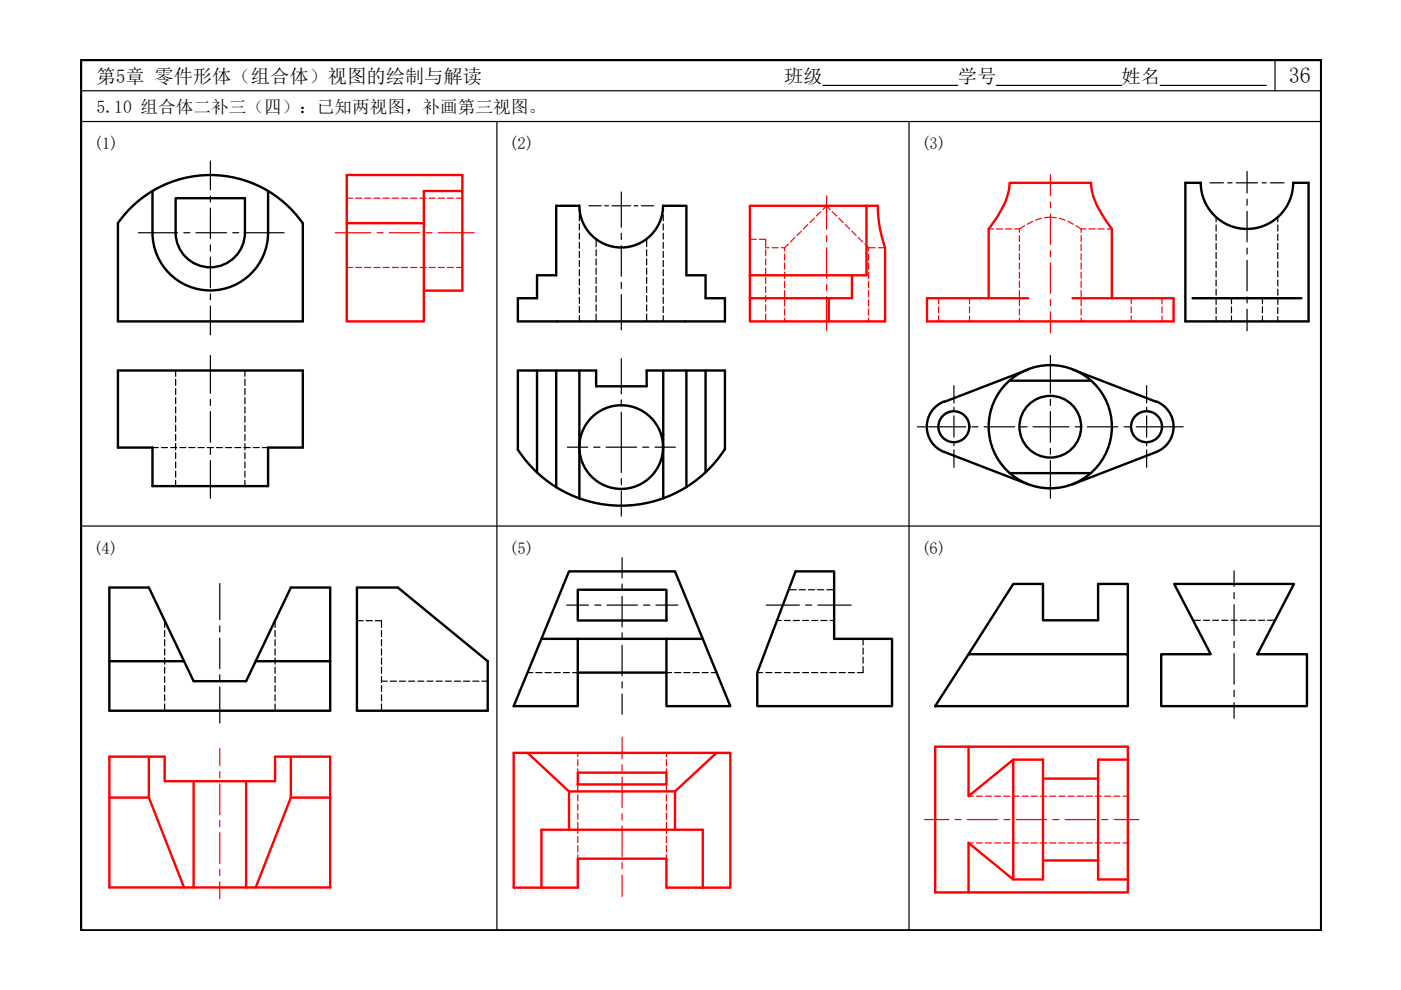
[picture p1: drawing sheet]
<svg xmlns="http://www.w3.org/2000/svg" width="297mm" height="210mm" viewBox="0 0 297 210" stroke-linecap="round" stroke-linejoin="round" font-family="sans-serif">
<defs><g id="words">
<text font-size="4.7" x="273.2" y="17.6">36</text>
<g font-size="4.1">
<text x="20.5" y="17.6">第5章 零件形体（组合体）视图的绘制与解读</text>
<text x="166.3" y="17.6">班级</text>
<text x="203.1" y="17.6">学号</text>
<text x="237.8" y="17.6">姓名</text>
</g>
<text font-size="3.7" x="20.5" y="24">5.10 组合体二补三（四）：已知两视图，补画第三视图。</text>
<g font-size="3.5">
<text x="19.9" y="31.7">(1)</text>
<text x="108" y="31.7">(2)</text>
<text x="195.4" y="31.7">(3)</text>
<text x="19.8" y="117.4">(4)</text>
<text x="108" y="117.4">(5)</text>
<text x="195.4" y="117.4">(6)</text>
</g>
</g></defs>
<!-- layer: 0 -->
<path d="M17.2 12.7h262.9v184.6h-262.9z" fill="none" stroke="#000" stroke-width=".51"/>
<path d="M17.2 19.2h262.9M174.4 18.1h28.7M211.2 18.1h26.6M246 18.1h22.5M270.3 12.7v6.5M17.2 25.8h262.9M105.4 25.8v171.5M192.7 25.8v171.5M17.2 111.5h262.9M198.3 149.7h40.8" fill="none" stroke="#000" stroke-width=".25"/>
<g fill="none" stroke="#000" stroke-width=".51">
<path d="M251.3 38.8l3.3-.1a9.8 9.8 0 0 0 9.8 9.8 9.8 9.8 0 0 0 9.8-9.8l3.2 .1v29.3h-26.1zM28 43.8a23.9 23.9 0 0 1 36.2 3.5v20.8h-39.2v-20.8zM32.3 40.5v8.8a12.3 12.3 0 0 0 12.3 12.3 12.3 12.3 0 0 0 12.2-12.3v-8.8M37.2 42h14.7v7.3a7.3 7.3 0 0 1-7.3 7.4 7.3 7.3 0 0 1-7.4-7.4zM140.6 43.6a8.9 8.9 0 0 1-8.9 8.9 8.9 8.9 0 0 1-8.9-8.9h-4.9v14.8h-4v4.8h-4.1v4.9h43.9v-4.9h-4.1v-4.8h-4.1v-14.8h-4.9M25 78.6h39.2v16.3h-7.4v8.2h-24.5v-8.2h-7.3zM113.9 78.6v21.6M117.9 78.6v24.7M122.8 78.6v27.1M140.6 78.6v27.1M145.5 78.6v24.7M149.6 78.6v21.6"/>
<path d="M218 78.3l-17.8 6.9M227.4 78.3l17.8 6.9M252.8 63.2h23.1M109.7 95.3a26.1 26.1 0 0 0 44 0M109.8 95.3v-16.7h16.6v3.3h10.7v-3.3h16.6v16.7M200.2 85.1a5.7 5.7 0 0 0-3.7 5.4 5.7 5.7 0 0 0 3.7 5.3M200.2 95.8l17.8 6.9M214.1 80.7h17.2M245.1 85.1a5.7 5.7 0 0 1 3.7 5.4 5.7 5.7 0 0 1-3.7 5.3M245.2 95.8l-17.8 6.9M214.1 100.3h17.2M23.2 124.6h8.4l9.4 19.8h11.2l9.5-19.8h8.3v26.1h-46.8z"/>
<path d="M75.7 124.6h8.7l19 15.6v10.5h-27.7zM114.8 135.5h34.2M122.5 135.5v14.2h-13.6l11.7-28.6h22.5l5.9 14.4M122.5 125h18.8v6.6h-18.8zM141.3 135.5v14.2h13.5l-5.8-14.2M168.7 121.1h8.2v14.4h12.2v14.2h-28.5v-7.1zM205.3 138.7h33.8v11h-40.8zM205.3 138.7l9.5-14.9h6.3v7.7h11.7v-7.7h6.3v14.9M248.9 123.8h25.4l-7.7 14.9h10.5v11h-30.9v-11h10.5zM23.2 140.2h15.8M54.2 140.2h15.8M122.5 142.6h18.8"/>
<circle cx="131.7" cy="94.8" r="8.9"/>
<circle cx="202.2" cy="90.5" r="3.3"/>
<circle cx="222.7" cy="90.5" r="13.1"/>
<circle cx="222.7" cy="90.5" r="6.5"/>
<circle cx="243.1" cy="90.5" r="3.3"/>
</g>
<g fill="none" stroke="#000" stroke-width=".25">
<path d="M122.8 43.6v1.3M122.8 45.5v1.3M122.8 47.5v1.3M122.8 49.4v1.3M122.8 51.4v1.2M122.8 53.3v1.3M122.8 55.2v1.3M122.8 57.2v1.3M122.8 59.1v1.3M126.4 50.7v1.6M126.4 52.9v1.4M126.4 54.9v1.3"/>
<path d="M126.4 56.8v1.4M126.4 58.8v1.3M137.1 50.7v1.6M137.1 52.9v1.4M137.1 54.9v1.3M137.1 56.8v1.4M137.1 58.8v1.3M140.6 43.6v1.3M140.6 45.5v1.3M140.6 47.5v1.3M140.6 49.4v1.3M140.6 51.4v1.2"/>
<path d="M140.6 53.3v1.3M140.6 55.2v1.3M140.6 57.2v1.3M140.6 59.1v1.3M257.8 46v1.1M257.8 47.7v1.3M257.8 49.6v1.4M257.8 51.6v1.3M257.8 53.5v1.3M257.8 55.5v1.3M257.8 57.4v1.3M257.8 59.4v1.2"/>
<path d="M270.9 46v1.1M270.9 47.7v1.3M270.9 49.6v1.4M270.9 51.6v1.3M270.9 53.5v1.3M270.9 55.5v1.3M270.9 57.4v1.3M270.9 59.4v1.2M37.2 78.6v1.2M51.9 78.6v1.2M122.8 61.1v1.3M122.8 63v1.3"/>
<path d="M122.8 65v1.3M122.8 66.9v1.2M126.4 60.7v1.3M126.4 62.7v1.3M126.4 64.6v1.3M126.4 66.6v1.5M137.1 60.7v1.3M137.1 62.7v1.3M137.1 64.6v1.3M137.1 66.6v1.5M140.6 61.1v1.3M140.6 63v1.3"/>
<path d="M140.6 65v1.3M140.6 66.9v1.2M257.8 61.3v1.3M257.8 63.3v1.2M257.8 65.2v1.3M257.8 67.1v1M261.1 63.2v1.2M261.1 65.1v1.2M261.1 67v1.1M267.7 63.2v1.2M267.7 65.1v1.2M267.7 67v1.1"/>
<path d="M270.9 61.3v1.3M270.9 63.3v1.2M270.9 65.2v1.3M270.9 67.1v1M32.3 94.9h1.3M34.2 94.9h1.3M36.2 94.9h1.3M37.2 80.4v1.3M37.2 82.4v1.3M37.2 84.3v1.3M37.2 86.3v1.3M37.2 88.2v1.3"/>
<path d="M37.2 90.2v1.3M37.2 92.1v1.3M37.2 94.1v1.3M37.2 96v1.3M37.2 97.9v1.3M37.2 99.9v1.3M38.1 94.9h1.3M40 94.9h1.3M42 94.9h1.3M43.9 94.9h1.3M45.9 94.9h1.3M47.8 94.9h1.3"/>
<path d="M49.8 94.9h1.3M51.7 94.9h1.3M51.9 80.4v1.3M51.9 82.4v1.3M51.9 84.3v1.3M51.9 86.3v1.3M51.9 88.2v1.3M51.9 90.2v1.3M51.9 92.1v1.3M51.9 94.1v1.3M51.9 96v1.3M51.9 97.9v1.3"/>
<path d="M51.9 99.9v1.3M53.7 94.9h1.3M55.6 94.9h1.2M37.2 101.8v1.3M51.9 101.8v1.3M34.9 131.6v1.4M34.9 133.7v1.3M34.9 135.6v1.3M34.9 137.6v1.3M34.9 139.5v1.3M58.3 131.6v1.4M58.3 133.7v1.3"/>
<path d="M58.3 135.6v1.3M58.3 137.6v1.3M58.3 139.5v1.3M75.7 131.6h1.3M77.6 131.6h1.3M79.6 131.6h1.3v1.4M80.9 133.7v1.3M80.9 135.6v1.3M80.9 137.6v1.3M80.9 139.5v1.3M164.7 131.6h.9M166.3 131.6h1.2"/>
<path d="M167.2 125h1.6M168.2 131.6h1.3M169.4 125h1.4M170.2 131.6h1.2M171.4 125h1.3M172.1 131.6h1.3M173.3 125h1.4M174.1 131.6h1.2M175.3 125h1.6M176 131.6h.9M183 135.5v1.3M183 137.4v1.3"/>
<path d="M183 139.3v1.3M253 131.5h1.5M255.2 131.5h1.2M257.1 131.5h1.3M259.1 131.5h1.2M261 131.5h1.3M263 131.5h1.2M264.9 131.5h1.3M266.8 131.5h1.3M268.8 131.5h1.5M34.9 141.5v1.3M34.9 143.4v1.3"/>
<path d="M34.9 145.4v1.3M34.9 147.3v1.3M34.9 149.3v1.4M58.3 141.5v1.3M58.3 143.4v1.3M58.3 145.4v1.3M58.3 147.3v1.3M58.3 149.3v1.4M80.9 144.4h1.2M80.9 141.5v1.3M80.9 143.4v1.3M80.9 145.4v1.3"/>
<path d="M80.9 147.3v1.3M80.9 149.3v1.4M82.7 144.4h1.4M84.7 144.4h1.3M86.6 144.4h1.3M88.6 144.4h1.3M90.5 144.4h1.3M92.5 144.4h1.3M94.4 144.4h1.3M96.3 144.4h1.3M98.3 144.4h1.3M100.2 144.4h1.3"/>
<path d="M102.2 144.4h1.2M111.9 142.6h1.1M113.6 142.6h1.3M115.6 142.6h1.3M117.5 142.6h1.3M119.5 142.6h1.2M121.4 142.6h1.1M141.3 142.6h1.1M143 142.6h1.3M145 142.6h1.3M146.9 142.6h1.3M148.9 142.6h1.2"/>
<path d="M150.8 142.6h1.1M160.6 142.6h1.1M162.4 142.6h1.2M164.3 142.6h1.3M166.3 142.6h1.2M168.2 142.6h1.3M170.2 142.6h1.2M172.1 142.6h1.3M174 142.6h1.3M176 142.6h1.3M177.9 142.6h1.3M179.9 142.6h1.3"/>
<path d="M183 141.3v1.3h-1.2"/>
</g>
<g fill="none" stroke="#000" stroke-width=".25">
<path d="M44.6 34.1v6.1M256.5 38.8h2.9M260.3 38.8h.9M262.1 38.8h4.5M264.4 36.4v4.5M267.6 38.8h.9M269.4 38.8h2.8M29.4 49.3h8.3M39 49.3h1.2M41.6 49.3h6.4M44.6 41.6v1.2M44.6 44.1v6.5"/>
<path d="M44.6 51.9v1.3M44.6 54.5v6.5M49.3 49.3h1.3M51.9 49.3h8.3M124.9 43.6h2.6M128.2 43.6h.8M129.8 43.6h3.9M131.7 40.7v7.5M131.7 49.5v1.3M131.7 52.1v6.5M131.7 59.8v1.4M134.4 43.6h.8"/>
<path d="M136 43.6h2.6M264.4 42.2v1.3M264.4 44.8v6.5M264.4 52.6v1.3M264.4 55.2v6.5M44.6 62.3v1.3M44.6 64.9v6.1M44.6 75.4v8M131.7 62.5v7.5M131.7 76.1v7.4M222.7 75.4v8M264.4 63v1.2"/>
<path d="M264.4 65.6v4.5M44.6 84.7v1.3M44.6 87.3v6.5M44.6 95.1v1.2M44.6 97.6v8M120.3 94.8h4.3M125.9 94.8h1.3M128.5 94.8h6.5M131.7 87.4v12.8M131.7 84.8v1.3M136.3 94.8h1.3M138.9 94.8h4.3"/>
<path d="M194.5 90.5h10.3M202.3 81.8v3.7M202.3 86.3v1M202.3 88.2v4.5M202.3 93.6v.9M202.3 95.4v3.7M206.1 90.5h1.3M208.6 90.5h6.5M216.4 90.5h1.3M219 90.5h7.6M222.7 84.7v1.3M222.7 87.3v6.5"/>
<path d="M222.7 95.1v1.2M222.7 97.6v8M228 90.5h1.2M230.5 90.5h6.5M238.3 90.5h1.3M240.9 90.5h10M243.1 81.8v3.7M243.1 86.3v1M243.1 88.2v4.5M243.1 93.6v.9M243.1 95.4v3.7M131.7 101.5v1.3"/>
<path d="M131.7 104.1v5.3M131.9 118.2v4.3M46.6 123.7v7.7M46.6 132.7v1.3M46.6 135.3v6.5M120.2 128.3h4.6M126.1 128.3h1.3M128.7 128.3h6.5M131.9 123.8v1.3M131.9 126.4v6.5M131.9 134.2v1.3M131.9 136.8v6.5"/>
<path d="M136.5 128.3h1.3M139.1 128.3h4.6M162.5 128.3h7M170.8 128.3h1.3M173.4 128.3h7.1M261.6 121v3.3M261.6 125.6v1.3M261.6 128.2v6.5M261.6 136v1.3M261.6 138.6v6.5M46.6 143.1v1.2M46.6 145.7v7.6"/>
<path d="M131.9 144.6v1.3M131.9 147.2v4.3M261.6 146.4v1.3M261.6 149v3.3"/>
</g>
<g fill="none" stroke="#f00" stroke-width=".51">
<path d="M89.9 47.3v20.8h-16.4v-20.8h16.4v-6.8h8.1v21.1h-8.1M98 40.5v-3.4h-24.5v10.2M159 58.4h21.6v4.8h-21.6M159 58.4v-14.8h24.7v14.8h-3.1M159 58.4v4.8M183.7 43.6h2.4a27.2 27.2 0 0 0 1.5 8.9v15.6h-28.6v-4.9M175.7 63.2v4.9M209.6 63.2v-14.7a29.8 29.8 0 0 0 4-6.9l.3-1.4 .2-1.4h17.2a14.8 14.8 0 0 0 3.2 8l1.2 1.7v14.7M218 63.2h-21.5v4.9h52.3v-4.9h-21.4M108.9 159.6h45.9v28.6h-13.5v-6.1h-18.8v6.1h-13.6zM111.9 159.6l8.7 8.2M151.9 159.6l-8.8 8.2"/>
<path d="M198.3 158.3h40.8v30.9h-40.8zM205.3 158.3v10.5l9.5-7.7v25.4M23.2 169.1h8.4M31.6 160.4h-8.4v27.8h46.8v-27.8h-11.7v5.2h-23.4v-5.2h-3.3v8.7l7.4 19.1M41 165.6v22.6M52.2 165.6v22.6M61.7 160.4v8.7l-7.5 19.1M61.7 169.1h8.3M122.5 163.8h18.8v2.5h-18.8zM143.1 167.8h-22.5v8.1M143.1 167.8v8.1M214.8 161.1h6.3v25.4h-6.3l-9.5-7.8v10.5"/>
<path d="M221.1 165.1h11.7M239.1 161.1h-6.3v25.4h6.3M114.8 188.2v-12.3h34.2v12.3M221.1 182.4h11.7"/>
</g>
<g fill="none" stroke="#f00" stroke-width=".25">
<path d="M222.7 37v4.5M71.1 49.3h7.5M73.5 42h1.2M73.5 56.7h1.2M75.4 42h1.3M75.4 56.7h1.3M77.3 42h1.3M77.3 56.7h1.3M79.3 42h1.3M79.3 56.7h1.3M80 49.3h1.2M81.2 42h1.3"/>
<path d="M81.2 56.7h1.3M82.5 49.3h6.5M83.2 42h1.3M83.2 56.7h1.3M85.1 42h1.3M85.1 56.7h1.3M87.1 42h1.3M87.1 56.7h1.3M89 42h1.3M89 56.7h1.3M90.3 49.3h1.3M91 42h1.3"/>
<path d="M91 56.7h1.3M92.9 42h1.3M92.9 56.7h1.3M92.9 49.3h7.6M94.9 42h1.2M94.9 56.7h1.2M96.8 42h1.2M96.8 56.7h1.2M159 50.7h1.3M161 50.7h1.3v1.6M162.3 52.9v1.4M162.3 54.9v1.3"/>
<path d="M162.3 56.8v1.4M162.3 58.8v1.3M162.3 52.5h.8M163.7 52.5h1.3M165.6 52.5h.8M166.4 52.5v.7M166.4 53.9v1.2M166.4 55.8v1.3M166.4 57.7v1.3M166.4 59.7v1.3M167.2 51.8l-.8 .7M168.5 50.4l-.9 .9"/>
<path d="M169.9 49l-.9 .9M171.3 47.6l-1 .9M172.7 46.3l-1 .9M174 44.9l-.9 .9M174.5 44.4l.7-.8 .8 .8M175.2 41.5v7.1M175.2 49.9v1.4M175.2 52.5v6.5M176.5 44.9l.9 .9M177.9 46.3l.9 .9M179.2 47.6l1 .9M180.6 49l.9 .9"/>
<path d="M182 50.4l.9 .9M183.4 51.8l.7 .7M184.1 52.5v.7M184.1 53.9v1.2M184.1 55.8v1.3M184.1 57.7v1.3M184.1 59.7v1.3M184.1 52.5h1.5M186.2 52.5h1.4M209.6 48.5h1M211.3 48.5h1.3M213.2 48.5h1.3"/>
<path d="M215.2 48.5h.9M216.1 48.5v.8M216.1 49.9v1.3M216.1 51.8v1.4M216.1 53.8v1.3M216.1 55.7v1.4M216.1 57.7v1.3M216.1 59.6v1.3M217.2 47.9l-1.1 .6M218.9 46.9l-1.1 .6M220.8 46.3l-1.2 .4M221.4 46.2l1.3-.2 1.3 .2"/>
<path d="M222.7 42.8v1.3M222.7 45.4v6.4M222.7 53.2v1.2M222.7 55.7v6.5M224.6 46.3l1.2 .4M226.4 46.9l1.2 .6M228.1 47.9l1.1 .6M229.2 48.5v.8M229.2 49.9v1.3M229.2 51.8v1.4M229.2 53.8v1.3M229.2 55.7v1.4"/>
<path d="M229.2 57.7v1.3M229.2 59.6v1.3M229.2 48.5h1M230.9 48.5h1.3M232.8 48.5h1.3M234.8 48.5h.9M162.3 60.7v1.3M162.3 62.7v1.3M162.3 64.6v1.3M162.3 66.6v1.5M166.4 61.6v1.3M166.4 63.6v1.3"/>
<path d="M166.4 65.5v1.3M166.4 67.5v.6M175.2 60.3v1.3M175.2 62.9v7.1M184.1 61.6v1.3M184.1 63.6v1.3M184.1 65.5v1.3M184.1 67.5v.6M199 63.2v1.2M199 65.1v1.2M199 67v1.1M205.6 63.2v1.2"/>
<path d="M205.6 65.1v1.2M205.6 67v1.1M216.1 61.6v1.3M216.1 63.5v1.3M216.1 65.5v1.3M216.1 67.4v.7M222.7 63.5v1.3M222.7 66.1v4.5M229.2 61.6v1.3M229.2 63.5v1.3M229.2 65.5v1.3M229.2 67.4v.7"/>
<path d="M239.8 63.2v1.2M239.8 65.1v1.2M239.8 67v1.1M246.4 63.2v1.2M246.4 65.1v1.2M246.4 67v1.1M46.6 158.7v3.6M122.5 159.6v.8M131.9 156.3v4.6M141.3 159.6v.8M46.6 163.6v1.3M46.6 166.2v6.5"/>
<path d="M46.6 174v1.3M46.6 176.6v6.5M122.5 161.1v1.3M122.5 163v.8M122.5 166.3v1.6M122.5 168.5v1.3M122.5 170.5v1.3M122.5 172.4v1.3M122.5 174.4v2.3M122.5 177.4v1.3M122.5 179.3v1.3M131.9 162.2v1.3"/>
<path d="M131.9 164.7v6.5M131.9 172.5v1.3M131.9 175.1v6.5M141.3 161.1v1.3M141.3 163v.8M141.3 166.3v1.6M141.3 168.5v1.3M141.3 170.5v1.3M141.3 172.4v1.3M141.3 174.4v2.3M141.3 177.4v1.3M141.3 179.3v1.3"/>
<path d="M195.9 173.8h5.3M202.5 173.8h1.3M205.1 173.8h6.5M205.3 168.8h1.1M205.3 178.7h1.1M207 168.8h1.3M207 178.7h1.3M208.9 168.8h1.3M208.9 178.7h1.3M210.9 168.8h1.3M210.9 178.7h1.3M212.8 168.8h1.3"/>
<path d="M212.8 178.7h1.3M212.8 173.8h1.4M214.8 168.8h1.3M214.8 178.7h1.3M215.5 173.8h6.4M216.7 168.8h1.3M216.7 178.7h1.3M218.6 168.8h1.3M218.6 178.7h1.3M220.6 168.8h1.3M220.6 178.7h1.3M222.5 168.8h1.3"/>
<path d="M222.5 178.7h1.3M223.2 173.8h1.3M224.5 168.8h1.3M224.5 178.7h1.3M225.8 173.8h6.5M226.4 168.8h1.3M226.4 178.7h1.3M228.4 168.8h1.3M228.4 178.7h1.3M230.3 168.8h1.3M230.3 178.7h1.3M232.3 168.8h1.3"/>
<path d="M232.3 178.7h1.3M233.6 173.8h1.3M234.2 168.8h1.3M234.2 178.7h1.3M236.2 168.8h1.2M236.2 178.7h1.2M236.2 173.8h5.3M238.1 168.8h1M238.1 178.7h1M46.6 184.3v1.4M46.6 186.9v3.7M122.5 181.3v.8"/>
<path d="M131.9 182.9v1.3M131.9 185.5v4.6M141.3 181.3v.8"/>
</g>
<use href="#words"/>
</svg>
